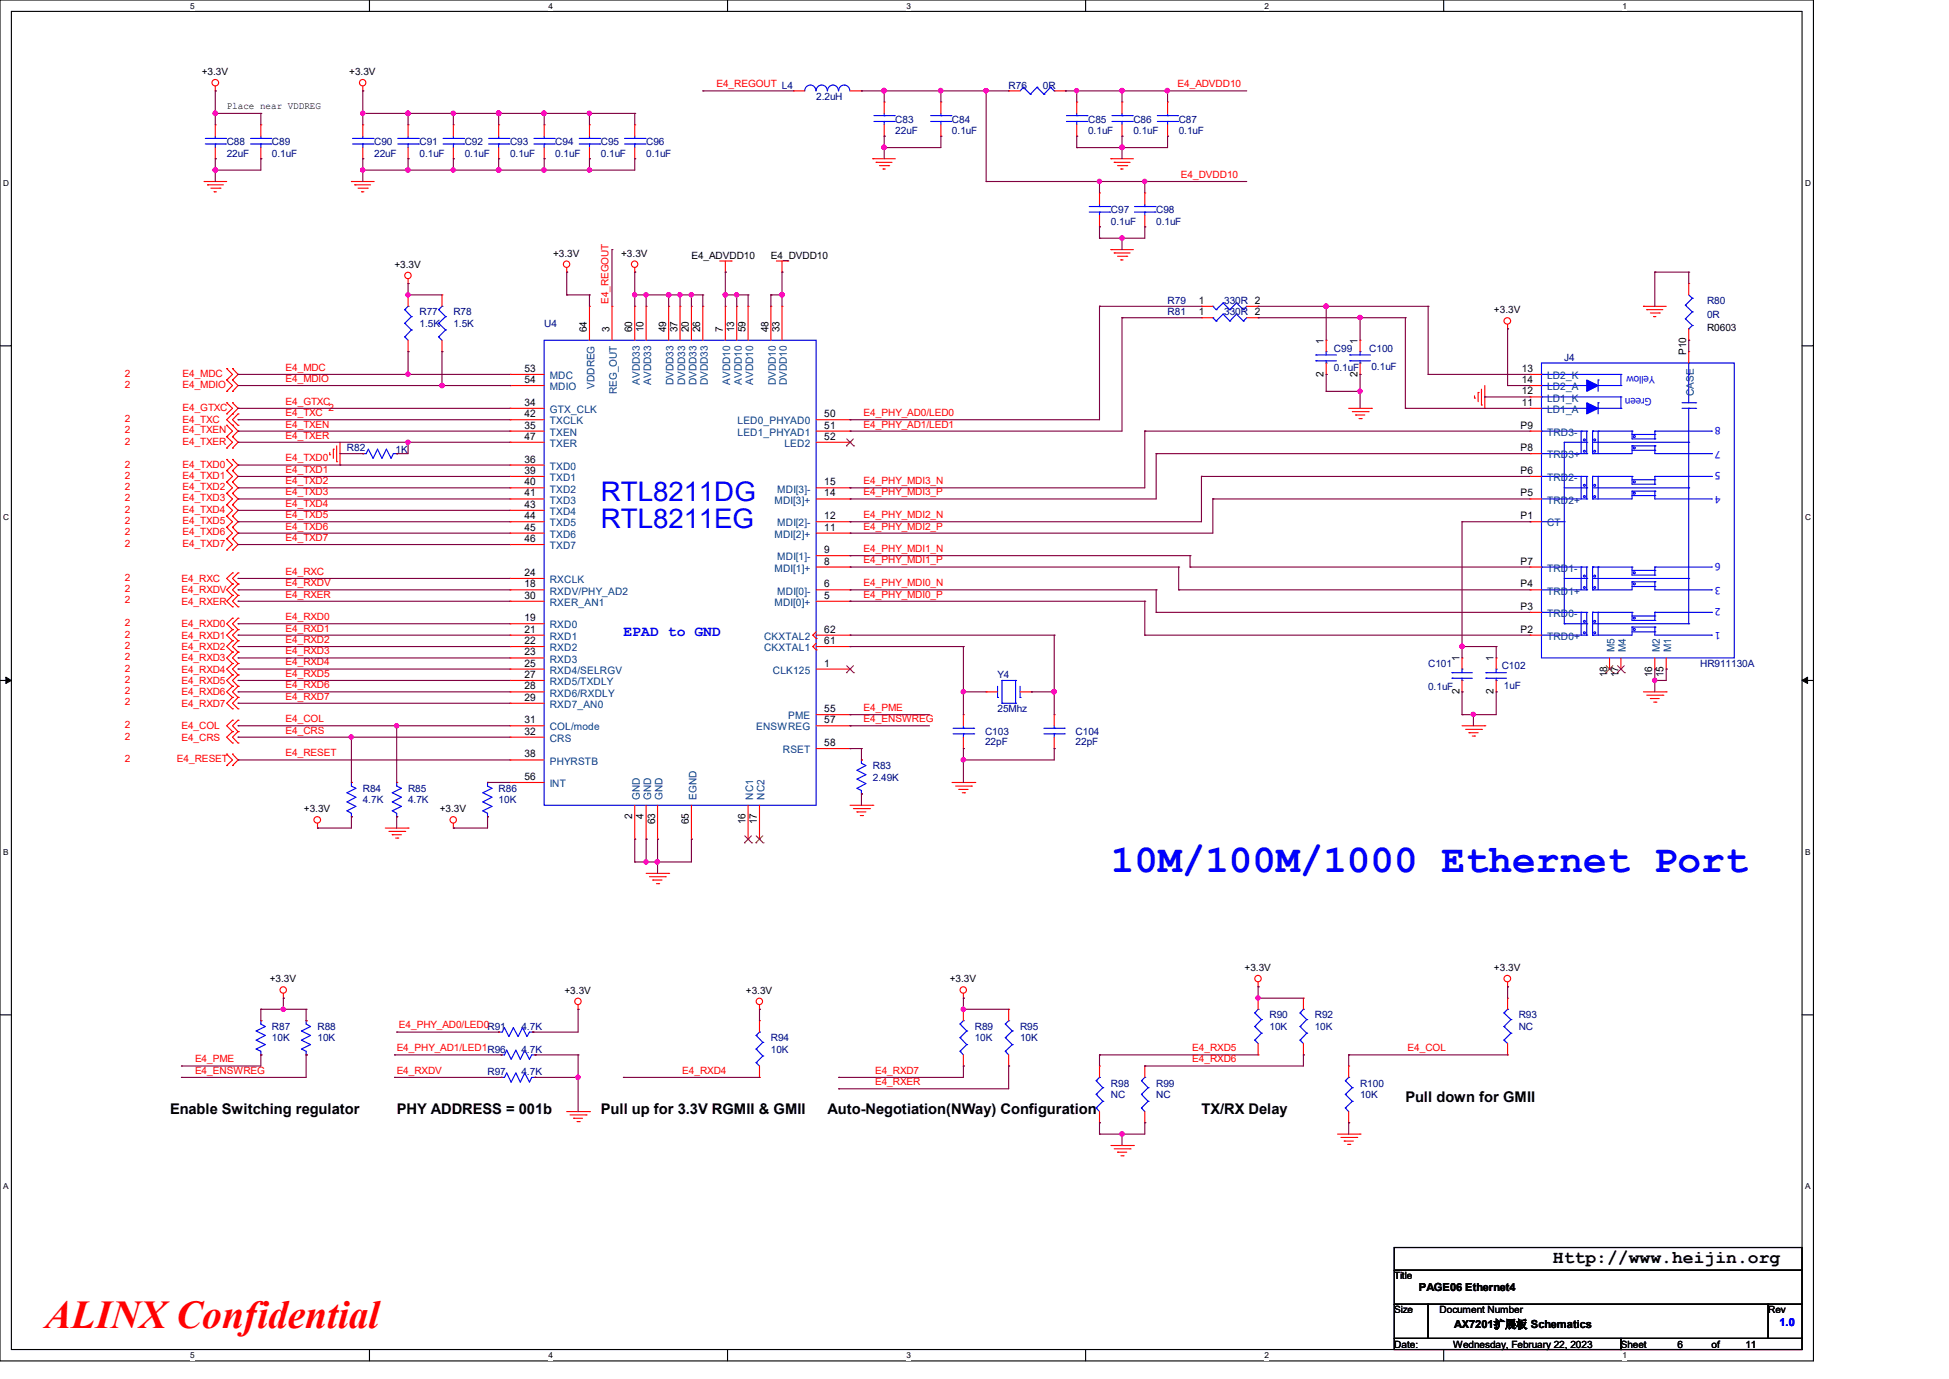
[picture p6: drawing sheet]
<svg xmlns="http://www.w3.org/2000/svg" width="297mm" height="210mm" viewBox="0 0 297 210" stroke-linecap="round" stroke-linejoin="round" font-family="sans-serif">
<defs><g id="words">
<text font-size="6" fill="#00f" x="169.3" y="132.8">10M/100M/1000 Ethernet Port</text>
<text font-size="6" fill="#f00" x="6.9" y="202.3">ALINX Confidential</text>
<g font-size="4.1" fill="#00f">
<text x="91.6" y="76.2">RTL8211DG</text>
<text x="91.6" y="80.5">RTL8211EG</text>
</g>
<text font-size="2.8" x="236.6" y="192.3">Http://www.heijin.org</text>
<text font-size="2.2" fill="#00f" x="95" y="96.9">EPAD to GND</text>
<g font-size="2.2">
<text x="214.2" y="167.9">Pull down for GMII</text>
<text x="25.9" y="169.6">Enable Switching regulator</text>
<text x="60.5" y="169.6">PHY ADDRESS = 001b</text>
<text x="91.6" y="169.6">Pull up for 3.3V RGMII &amp; GMII</text>
<text x="126.1" y="169.6">Auto-Negotiation(NWay) Configuration</text>
<text x="183.1" y="169.6">TX/RX Delay</text>
</g>
<g font-size="1.7">
<text x="216.2" y="196.6">PAGE06 Ethernet4</text>
<text x="221.6" y="202.3">AX7201扩展板 Schematics</text>
</g>
<text font-size="1.7" fill="#00f" x="271.2" y="201.9">1.0</text>
<g font-size="1.6">
<text x="182.7" y="46.3">1</text>
<text x="89.4" y="50.6" transform="rotate(-90 89.4 50.6)">64</text>
<text x="92.9" y="50.6" transform="rotate(-90 92.9 50.6)">3</text>
<text x="96.3" y="50.6" transform="rotate(-90 96.3 50.6)">60</text>
<text x="98.1" y="50.6" transform="rotate(-90 98.1 50.6)">10</text>
<text x="101.5" y="50.6" transform="rotate(-90 101.5 50.6)">49</text>
<text x="103.2" y="50.6" transform="rotate(-90 103.2 50.6)">37</text>
<text x="105" y="50.6" transform="rotate(-90 105 50.6)">20</text>
<text x="106.7" y="50.6" transform="rotate(-90 106.7 50.6)">26</text>
<text x="110.1" y="50.6" transform="rotate(-90 110.1 50.6)">7</text>
<text x="111.9" y="50.6" transform="rotate(-90 111.9 50.6)">13</text>
<text x="113.6" y="50.6" transform="rotate(-90 113.6 50.6)">59</text>
<text x="117.1" y="50.6" transform="rotate(-90 117.1 50.6)">48</text>
<text x="118.8" y="50.6" transform="rotate(-90 118.8 50.6)">33</text>
<text x="182.7" y="48">1</text>
<text x="201.7" y="52.3" transform="rotate(-90 201.7 52.3)">1</text>
<text x="206.9" y="52.3" transform="rotate(-90 206.9 52.3)">1</text>
<text x="79.9" y="56.6">53</text>
<text x="79.9" y="58.3">54</text>
<text x="201.7" y="57.4" transform="rotate(-90 201.7 57.4)">2</text>
<text x="206.9" y="57.4" transform="rotate(-90 206.9 57.4)">2</text>
<text x="231.9" y="58.3">14</text>
<text x="231.9" y="56.6">13</text>
<text x="257" y="54.1" transform="rotate(-90 257 54.1)">P10</text>
<text x="79.9" y="61.8">34</text>
<text x="79.9" y="65.3">35</text>
<text x="79.9" y="63.5">42</text>
<text x="125.6" y="63.5">50</text>
<text x="125.6" y="65.3">51</text>
<text x="231.7" y="65.3">P9</text>
<text x="231.9" y="61.8">11</text>
<text x="231.9" y="60.1">12</text>
<text x="79.9" y="70.4">36</text>
<text x="79.9" y="67">47</text>
<text x="125.6" y="67">52</text>
<text x="231.7" y="68.7">P8</text>
<text x="79.9" y="72.2">39</text>
<text x="79.9" y="73.9">40</text>
<text x="79.9" y="75.6">41</text>
<text x="79.9" y="77.3">43</text>
<text x="125.6" y="75.6">14</text>
<text x="125.6" y="73.9">15</text>
<text x="231.7" y="75.6">P5</text>
<text x="231.7" y="72.2">P6</text>
<text x="79.9" y="79.1">44</text>
<text x="79.9" y="80.8">45</text>
<text x="79.9" y="82.5">46</text>
<text x="125.6" y="80.8">11</text>
<text x="125.6" y="79.1">12</text>
<text x="231.7" y="79.1">P1</text>
<text x="79.9" y="89.4">18</text>
<text x="79.9" y="87.7">24</text>
<text x="125.6" y="89.4">6</text>
<text x="125.6" y="86">8</text>
<text x="125.6" y="84.2">9</text>
<text x="231.7" y="89.4">P4</text>
<text x="231.7" y="86">P7</text>
<text x="79.9" y="94.6">19</text>
<text x="79.9" y="91.2">30</text>
<text x="125.6" y="91.2">5</text>
<text x="231.7" y="92.9">P3</text>
<text x="79.9" y="96.3">21</text>
<text x="79.9" y="98.1">22</text>
<text x="79.9" y="99.8">23</text>
<text x="79.9" y="101.5">25</text>
<text x="125.6" y="101.5">1</text>
<text x="125.6" y="98.1">61</text>
<text x="125.6" y="96.3">62</text>
<text x="222.4" y="100.7" transform="rotate(-90 222.4 100.7)">1</text>
<text x="227.6" y="100.7" transform="rotate(-90 227.6 100.7)">1</text>
<text x="231.7" y="96.3">P2</text>
<text x="79.9" y="103.2">27</text>
<text x="79.9" y="105">28</text>
<text x="79.9" y="106.7">29</text>
<text x="222.4" y="105.7" transform="rotate(-90 222.4 105.7)">2</text>
<text x="227.6" y="105.7" transform="rotate(-90 227.6 105.7)">2</text>
<text x="244.9" y="103.1" transform="rotate(-90 244.9 103.1)">18</text>
<text x="246.6" y="103.1" transform="rotate(-90 246.6 103.1)">17</text>
<text x="251.8" y="103.1" transform="rotate(-90 251.8 103.1)">16</text>
<text x="253.5" y="103.1" transform="rotate(-90 253.5 103.1)">15</text>
<text x="79.9" y="110.1">31</text>
<text x="79.9" y="111.9">32</text>
<text x="125.6" y="108.5">55</text>
<text x="125.6" y="110.1">57</text>
<text x="125.6" y="113.6">58</text>
<text x="79.9" y="115.4">38</text>
<text x="79.9" y="118.8">56</text>
<text x="96.3" y="124.7" transform="rotate(-90 96.3 124.7)">2</text>
<text x="98.1" y="124.7" transform="rotate(-90 98.1 124.7)">4</text>
<text x="99.8" y="125.6" transform="rotate(-90 99.8 125.6)">63</text>
<text x="105" y="125.6" transform="rotate(-90 105 125.6)">65</text>
<text x="113.6" y="125.6" transform="rotate(-90 113.6 125.6)">16</text>
<text x="115.4" y="125.6" transform="rotate(-90 115.4 125.6)">17</text>
</g>
<g font-size="1.6" fill="#004080">
<text x="83.8" y="57.7">MDC</text>
<text x="83.8" y="59.4">MDIO</text>
<text x="90.6" y="59.2" transform="rotate(-90 90.6 59.2)">VDDREG</text>
<text x="97.5" y="58.6" transform="rotate(-90 97.5 58.6)">AVDD33</text>
<text x="99.2" y="58.6" transform="rotate(-90 99.2 58.6)">AVDD33</text>
<text x="102.7" y="58.7" transform="rotate(-90 102.7 58.7)">DVDD33</text>
<text x="104.4" y="58.7" transform="rotate(-90 104.4 58.7)">DVDD33</text>
<text x="106.1" y="58.7" transform="rotate(-90 106.1 58.7)">DVDD33</text>
<text x="107.9" y="58.7" transform="rotate(-90 107.9 58.7)">DVDD33</text>
<text x="111.3" y="58.6" transform="rotate(-90 111.3 58.6)">AVDD10</text>
<text x="113" y="58.6" transform="rotate(-90 113 58.6)">AVDD10</text>
<text x="114.8" y="58.6" transform="rotate(-90 114.8 58.6)">AVDD10</text>
<text x="118.2" y="58.7" transform="rotate(-90 118.2 58.7)">DVDD10</text>
<text x="119.9" y="58.7" transform="rotate(-90 119.9 58.7)">DVDD10</text>
<text x="235.8" y="59.4">LD2_A</text>
<text x="235.8" y="57.7">LD2_K</text>
<text x="83.8" y="62.9">GTX_CLK</text>
<text x="83.8" y="64.6">TXCLK</text>
<text x="94" y="60" transform="rotate(-90 94 60)">REG_OUT</text>
<text x="112.4" y="64.6">LED0_PHYAD0</text>
<text x="235.8" y="62.9">LD1_A</text>
<text x="235.8" y="61.2">LD1_K</text>
<text x="258.1" y="60.3" transform="rotate(-90 258.1 60.3)">CASE</text>
<text x="83.8" y="66.4">TXEN</text>
<text x="83.8" y="71.5">TXD0</text>
<text x="83.8" y="68.1">TXER</text>
<text x="112.4" y="66.4">LED1_PHYAD1</text>
<text x="119.5" y="68.1">LED2</text>
<text x="235.8" y="69.8">TRD3+</text>
<text x="235.8" y="66.4">TRD3-</text>
<text x="83.8" y="73.3">TXD1</text>
<text x="83.8" y="75">TXD2</text>
<text x="83.8" y="76.7">TXD3</text>
<text x="118" y="76.7">MDI[3]+</text>
<text x="118.4" y="75">MDI[3]-</text>
<text x="235.8" y="76.7">TRD2+</text>
<text x="235.8" y="73.3">TRD2-</text>
<text x="83.8" y="78.4">TXD4</text>
<text x="83.8" y="80.2">TXD5</text>
<text x="83.8" y="81.9">TXD6</text>
<text x="83.8" y="83.6">TXD7</text>
<text x="118" y="81.9">MDI[2]+</text>
<text x="118.4" y="80.2">MDI[2]-</text>
<text x="235.8" y="80.2">CT</text>
<text x="83.8" y="88.8">RXCLK</text>
<text x="118" y="87.1">MDI[1]+</text>
<text x="118.4" y="85.3">MDI[1]-</text>
<text x="235.8" y="87.1">TRD1-</text>
<text x="83.8" y="90.5">RXDV/PHY_AD2</text>
<text x="83.8" y="95.7">RXD0</text>
<text x="83.8" y="92.3">RXER_AN1</text>
<text x="118" y="92.3">MDI[0]+</text>
<text x="118.4" y="90.5">MDI[0]-</text>
<text x="235.8" y="94">TRD0-</text>
<text x="235.8" y="90.5">TRD1+</text>
<text x="83.8" y="97.4">RXD1</text>
<text x="83.8" y="99.2">RXD2</text>
<text x="83.8" y="100.9">RXD3</text>
<text x="116.5" y="99.2">CKXTAL1</text>
<text x="116.5" y="97.4">CKXTAL2</text>
<text x="235.8" y="97.4">TRD0+</text>
<text x="246" y="99.4" transform="rotate(-90 246 99.4)">M5</text>
<text x="247.8" y="99.4" transform="rotate(-90 247.8 99.4)">M4</text>
<text x="252.9" y="99.4" transform="rotate(-90 252.9 99.4)">M2</text>
<text x="254.7" y="99.4" transform="rotate(-90 254.7 99.4)">M1</text>
<text x="83.8" y="102.6">RXD4/SELRGV</text>
<text x="83.8" y="104.3">RXD5/TXDLY</text>
<text x="83.8" y="106.1">RXD6/RXDLY</text>
<text x="83.8" y="107.8">RXD7_AN0</text>
<text x="117.8" y="102.6">CLK125</text>
<text x="83.8" y="111.2">COL/mode</text>
<text x="83.8" y="113">CRS</text>
<text x="115.2" y="111.2">ENSWREG</text>
<text x="120.1" y="109.6">PME</text>
<text x="83.8" y="116.5">PHYRSTB</text>
<text x="83.8" y="119.9">INT</text>
<text x="119.3" y="114.7">RSET</text>
<text x="97.5" y="121.8" transform="rotate(-90 97.5 121.8)">GND</text>
<text x="99.2" y="121.8" transform="rotate(-90 99.2 121.8)">GND</text>
<text x="101" y="121.8" transform="rotate(-90 101 121.8)">GND</text>
<text x="106.1" y="121.8" transform="rotate(-90 106.1 121.8)">EGND</text>
<text x="114.8" y="121.8" transform="rotate(-90 114.8 121.8)">NC1</text>
<text x="116.5" y="121.8" transform="rotate(-90 116.5 121.8)">NC2</text>
</g>
<g font-size="1.5">
<text x="30.7" y="11.4">+3.3V</text>
<text x="53.2" y="11.4">+3.3V</text>
<text x="34.5" y="16.6">Place near VDDREG</text>
<text x="60.1" y="40.8">+3.3V</text>
<text x="84.3" y="39.1">+3.3V</text>
<text x="94.7" y="39.1">+3.3V</text>
<text x="105.4" y="39.4">E4_ADVDD10</text>
<text x="117.5" y="39.4">E4_DVDD10</text>
<text x="227.7" y="47.7">+3.3V</text>
<text x="260.1" y="50.5">R0603</text>
<text x="46.3" y="123.7">+3.3V</text>
<text x="67" y="123.7">+3.3V</text>
<text x="41.1" y="149.6">+3.3V</text>
<text x="144.7" y="149.6">+3.3V</text>
<text x="189.7" y="147.9">+3.3V</text>
<text x="227.7" y="147.9">+3.3V</text>
<text x="86" y="151.3">+3.3V</text>
<text x="113.7" y="151.3">+3.3V</text>
<text x="212.5" y="194.9">Title</text>
<text x="212.5" y="200">Size</text>
<text x="219.4" y="200">Document Number</text>
<text x="269.4" y="200">Rev</text>
<text x="212.5" y="205.2">Date:</text>
<text x="221.4" y="205.2">Wednesday, February 22, 2023</text>
<text x="247" y="205.2">Sheet</text>
<text x="255.6" y="205.2">6</text>
<text x="260.8" y="205.2">of</text>
<text x="266" y="205.2">11</text>
</g>
<g font-size="1.5" fill="#f00">
<text x="109.2" y="13.3">E4_REGOUT L4</text>
<text x="179.4" y="13.3">E4_ADVDD10</text>
<text x="180" y="27.1">E4_DVDD10</text>
<text x="92.7" y="46.3" transform="rotate(-90 92.7 46.3)">E4_REGOUT</text>
<text x="19" y="57.4">2</text>
<text x="19" y="59.1">2</text>
<text x="27.8" y="57.4">E4_MDC</text>
<text x="27.8" y="59.1">E4_MDIO</text>
<text x="43.5" y="58.2">E4_MDIO</text>
<text x="43.5" y="56.5">E4_MDC</text>
<text x="19" y="64.3">2</text>
<text x="19" y="66">2</text>
<text x="27.8" y="64.4">E4_TXC</text>
<text x="27.8" y="66">E4_TXEN</text>
<text x="27.8" y="62.6">E4_GTXC</text>
<text x="43.5" y="63.4">E4_TXC</text>
<text x="43.5" y="61.6">E4_GTXC</text>
<text x="43.5" y="65.1">E4_TXEN</text>
<text x="50.1" y="62.6">2</text>
<text x="131.6" y="65.1">E4_PHY_AD1/LED1</text>
<text x="131.6" y="63.4">E4_PHY_AD0/LED0</text>
<text x="19" y="67.7">2</text>
<text x="19" y="71.2">2</text>
<text x="27.8" y="67.7">E4_TXER</text>
<text x="27.8" y="71.2">E4_TXD0</text>
<text x="43.5" y="70.3">E4_TXD0</text>
<text x="43.5" y="66.8">E4_TXER</text>
<text x="19" y="72.9">2</text>
<text x="19" y="74.6">2</text>
<text x="19" y="76.4">2</text>
<text x="27.8" y="72.9">E4_TXD1</text>
<text x="27.8" y="74.6">E4_TXD2</text>
<text x="27.8" y="76.4">E4_TXD3</text>
<text x="43.5" y="72">E4_TXD1</text>
<text x="43.5" y="75.4">E4_TXD3</text>
<text x="43.5" y="73.7">E4_TXD2</text>
<text x="43.5" y="77.2">E4_TXD4</text>
<text x="131.6" y="73.7">E4_PHY_MDI3_N</text>
<text x="131.6" y="75.4">E4_PHY_MDI3_P</text>
<text x="19" y="78.1">2</text>
<text x="19" y="79.8">2</text>
<text x="19" y="81.5">2</text>
<text x="19" y="83.3">2</text>
<text x="27.8" y="78.1">E4_TXD4</text>
<text x="27.8" y="79.8">E4_TXD5</text>
<text x="27.8" y="81.5">E4_TXD6</text>
<text x="27.8" y="83.3">E4_TXD7</text>
<text x="43.5" y="78.9">E4_TXD5</text>
<text x="43.5" y="82.4">E4_TXD7</text>
<text x="43.5" y="80.6">E4_TXD6</text>
<text x="131.6" y="78.9">E4_PHY_MDI2_N</text>
<text x="131.6" y="80.6">E4_PHY_MDI2_P</text>
<text x="19" y="88.5">2</text>
<text x="27.6" y="88.6">E4_RXC</text>
<text x="43.5" y="87.5">E4_RXC</text>
<text x="43.5" y="89.3">E4_RXDV</text>
<text x="131.6" y="85.8">E4_PHY_MDI1_P</text>
<text x="131.6" y="84.1">E4_PHY_MDI1_N</text>
<text x="131.6" y="89.3">E4_PHY_MDI0_N</text>
<text x="19" y="90.2">2</text>
<text x="19" y="91.9">2</text>
<text x="19" y="95.4">2</text>
<text x="27.6" y="90.3">E4_RXDV</text>
<text x="27.6" y="92.1">E4_RXER</text>
<text x="27.6" y="95.5">E4_RXD0</text>
<text x="43.5" y="91">E4_RXER</text>
<text x="43.5" y="94.4">E4_RXD0</text>
<text x="131.6" y="91">E4_PHY_MDI0_P</text>
<text x="19" y="97.1">2</text>
<text x="19" y="98.8">2</text>
<text x="19" y="100.5">2</text>
<text x="27.6" y="97.3">E4_RXD1</text>
<text x="27.6" y="99">E4_RXD2</text>
<text x="27.6" y="100.7">E4_RXD3</text>
<text x="43.5" y="101.3">E4_RXD4</text>
<text x="43.5" y="99.7">E4_RXD3</text>
<text x="43.5" y="97.9">E4_RXD2</text>
<text x="43.5" y="96.2">E4_RXD1</text>
<text x="19" y="102.3">2</text>
<text x="19" y="104">2</text>
<text x="19" y="105.7">2</text>
<text x="19" y="107.4">2</text>
<text x="27.6" y="102.4">E4_RXD4</text>
<text x="27.6" y="104.2">E4_RXD5</text>
<text x="27.6" y="105.9">E4_RXD6</text>
<text x="27.6" y="107.6">E4_RXD7</text>
<text x="43.5" y="106.6">E4_RXD7</text>
<text x="43.5" y="104.8">E4_RXD6</text>
<text x="43.5" y="103.1">E4_RXD5</text>
<text x="19" y="112.6">2</text>
<text x="19" y="110.9">2</text>
<text x="27.6" y="112.8">E4_CRS</text>
<text x="27.6" y="111.1">E4_COL</text>
<text x="43.5" y="110">E4_COL</text>
<text x="43.5" y="111.7">E4_CRS</text>
<text x="131.6" y="110">E4_ENSWREG</text>
<text x="131.6" y="108.3">E4_PME</text>
<text x="19" y="116.1">2</text>
<text x="27" y="116.1">E4_RESET</text>
<text x="43.5" y="115.2">E4_RESET</text>
<text x="29.7" y="161.8">E4_PME</text>
<text x="60.5" y="160.1">E4_PHY_AD1/LED1R96</text>
<text x="60.8" y="156.6">E4_PHY_AD0/LED0R91</text>
<text x="181.7" y="160.1">E4_RXD5</text>
<text x="181.7" y="161.8">E4_RXD6</text>
<text x="214.5" y="160.1">E4_COL</text>
<text x="29.7" y="163.5">E4_ENSWREG</text>
<text x="60.5" y="163.5">E4_RXDV</text>
<text x="104" y="163.5">E4_RXD4</text>
<text x="133.3" y="163.5">E4_RXD7</text>
<text x="133.3" y="165.3">E4_RXER</text>
</g>
<g font-size="1.5" fill="#000080">
<text x="124.4" y="15.2">2.2uH</text>
<text x="153.7" y="13.5">R76</text>
<text x="158.9" y="13.5">0R</text>
<text x="34.5" y="22.1">C88</text>
<text x="34.5" y="23.9">22uF</text>
<text x="41.4" y="22.1">C89</text>
<text x="41.4" y="23.9">0.1uF</text>
<text x="57" y="22.1">C90</text>
<text x="57" y="23.9">22uF</text>
<text x="63.9" y="22.1">C91</text>
<text x="63.9" y="23.9">0.1uF</text>
<text x="70.8" y="22.1">C92</text>
<text x="70.8" y="23.9">0.1uF</text>
<text x="77.7" y="22.1">C93</text>
<text x="77.7" y="23.9">0.1uF</text>
<text x="84.6" y="22.1">C94</text>
<text x="84.6" y="23.9">0.1uF</text>
<text x="91.6" y="22.1">C95</text>
<text x="91.6" y="23.9">0.1uF</text>
<text x="98.5" y="22.1">C96</text>
<text x="98.5" y="23.9">0.1uF</text>
<text x="136.4" y="18.7">C83</text>
<text x="136.4" y="20.4">22uF</text>
<text x="145.1" y="18.7">C84</text>
<text x="145.1" y="20.4">0.1uF</text>
<text x="165.8" y="18.7">C85</text>
<text x="165.8" y="20.4">0.1uF</text>
<text x="172.7" y="18.7">C86</text>
<text x="172.7" y="20.4">0.1uF</text>
<text x="179.6" y="18.7">C87</text>
<text x="179.6" y="20.4">0.1uF</text>
<text x="169.3" y="32.5">C97</text>
<text x="169.3" y="34.2">0.1uF</text>
<text x="176.2" y="32.5">C98</text>
<text x="176.2" y="34.2">0.1uF</text>
<text x="177.9" y="46.3">R79</text>
<text x="186.6" y="46.3">330R 2</text>
<text x="260.1" y="46.3">R80</text>
<text x="63.9" y="48">R77</text>
<text x="63.9" y="49.8">1.5K</text>
<text x="69.1" y="48">R78</text>
<text x="69.1" y="49.8">1.5K</text>
<text x="82.9" y="49.8">U4</text>
<text x="177.9" y="48">R81</text>
<text x="186.6" y="48">330R 2</text>
<text x="203.3" y="53.6">C99</text>
<text x="208.7" y="53.6">C100</text>
<text x="260.1" y="48.4">0R</text>
<text x="203.3" y="56.5">0.1uF</text>
<text x="209" y="56.3">0.1uF</text>
<text x="238.4" y="54.9">J4</text>
<text x="52.9" y="68.7">R82</text>
<text x="60.3" y="68.9">1K</text>
<text x="217.6" y="101.6">C101</text>
<text x="228.9" y="101.9">C102</text>
<text x="259.1" y="101.6">HR911130A</text>
<text x="152" y="103.3">Y4</text>
<text x="217.6" y="105">0.1uF</text>
<text x="229.2" y="104.9">1uF</text>
<text x="150.1" y="111.9">C103</text>
<text x="150.1" y="113.5">22pF</text>
<text x="152" y="108.5">25Mhz</text>
<text x="163.9" y="111.9">C104</text>
<text x="163.9" y="113.5">22pF</text>
<text x="133" y="117.1">R83</text>
<text x="133" y="118.9">2.49K</text>
<text x="55.3" y="120.6">R84</text>
<text x="55.3" y="122.3">4.7K</text>
<text x="62.2" y="120.6">R85</text>
<text x="62.2" y="122.3">4.7K</text>
<text x="76" y="120.6">R86</text>
<text x="76" y="122.3">10K</text>
<text x="193.5" y="155.1">R90</text>
<text x="200.4" y="155.1">R92</text>
<text x="231.4" y="155.1">R93</text>
<text x="41.4" y="156.8">R87</text>
<text x="41.4" y="158.6">10K</text>
<text x="48.4" y="156.8">R88</text>
<text x="48.4" y="158.6">10K</text>
<text x="79.5" y="160.3">4.7K</text>
<text x="79.5" y="156.8">4.7K</text>
<text x="117.5" y="158.6">R94</text>
<text x="117.5" y="160.3">10K</text>
<text x="148.5" y="156.8">R89</text>
<text x="148.5" y="158.6">10K</text>
<text x="155.4" y="156.8">R95</text>
<text x="155.4" y="158.6">10K</text>
<text x="193.5" y="156.8">10K</text>
<text x="200.4" y="156.8">10K</text>
<text x="231.4" y="156.8">NC</text>
<text x="74.3" y="163.7">R97</text>
<text x="79.5" y="163.7">4.7K</text>
<text x="169.3" y="165.5">R98</text>
<text x="169.3" y="167.2">NC</text>
<text x="176.2" y="165.5">R99</text>
<text x="176.2" y="167.2">NC</text>
<text x="207.3" y="165.5">R100</text>
<text x="207.3" y="167.2">10K</text>
</g>
<g font-size="1.5" fill="#00f">
<text x="252.2" y="57.2" transform="rotate(-180 252.2 57.2)">Yellow</text>
<text x="251.7" y="60.7" transform="rotate(-180 251.7 60.7)">Green</text>
<text x="262.2" y="65" transform="rotate(-180 262.2 65)">8</text>
<text x="262.2" y="71.9" transform="rotate(-180 262.2 71.9)">5</text>
<text x="262.2" y="68.6" transform="rotate(-180 262.2 68.6)">7</text>
<text x="262.2" y="75.5" transform="rotate(-180 262.2 75.5)">4</text>
<text x="262.2" y="85.7" transform="rotate(-180 262.2 85.7)">6</text>
<text x="262.2" y="89.3" transform="rotate(-180 262.2 89.3)">3</text>
<text x="262.2" y="92.6" transform="rotate(-180 262.2 92.6)">2</text>
<text x="262.2" y="96.2" transform="rotate(-180 262.2 96.2)">1</text>
</g>
<g font-size="1.3">
<text x="29" y="1.4">5</text>
<text x="83.6" y="1.4">4</text>
<text x="138.1" y="1.4">3</text>
<text x="192.7" y="1.4">2</text>
<text x="247.3" y="1.4">1</text>
<text x=".5" y="28.3">D</text>
<text x="275.1" y="28.3">D</text>
<text x=".5" y="79.2">C</text>
<text x="275.1" y="79.2">C</text>
<text x=".5" y="130.2">B</text>
<text x="275.1" y="130.2">B</text>
<text x=".5" y="181.1">A</text>
<text x="275.1" y="181.1">A</text>
<text x="29" y="206.9">5</text>
<text x="83.6" y="206.9">4</text>
<text x="138.1" y="206.9">3</text>
<text x="192.7" y="206.9">2</text>
<text x="247.3" y="206.9">1</text>
</g>
</g></defs>
<path d="M0 0h276.4v207.3h-276.4zM1.7 1.7h272.9v203.8h-272.9z" fill="none" stroke="#000" stroke-width=".17"/>
<g fill="#fff">
<path d="M29 .2h.7v1.4h-.7z"/>
<path d="M29 205.7h.7v1.4h-.7z"/>
</g>
<path d="M56.3 0v1.7M56.3 205.5v1.8" fill="none" stroke="#000" stroke-width=".17"/>
<g fill="#fff">
<path d="M83.6 .2h.6v1.4h-.6z"/>
<path d="M83.6 205.7h.6v1.4h-.6z"/>
</g>
<path d="M110.9 0v1.7M110.9 205.5v1.8" fill="none" stroke="#000" stroke-width=".17"/>
<g fill="#fff">
<path d="M138.1 .2h.7v1.4h-.7z"/>
<path d="M138.1 205.7h.7v1.4h-.7z"/>
</g>
<path d="M165.4 0v1.7M165.4 205.5v1.8" fill="none" stroke="#000" stroke-width=".17"/>
<g fill="#fff">
<path d="M192.7 .2h.7v1.4h-.7z"/>
<path d="M192.7 205.7h.7v1.4h-.7z"/>
</g>
<path d="M220 0v1.7M220 205.5v1.8" fill="none" stroke="#000" stroke-width=".17"/>
<g fill="#fff">
<path d="M247.3 .2h.6v1.4h-.6z"/>
<path d="M247.3 205.7h.6v1.4h-.6z"/>
<path d="M.5 27.2h.9v1.4h-.9z"/>
<path d="M275.1 27.2h.9v1.4h-.9z"/>
<path d="M.5 78.1h.9v1.4h-.9z"/>
<path d="M275.1 78.1h.9v1.4h-.9z"/>
</g>
<path d="M0 52.7h1.7M274.6 52.7h1.8" fill="none" stroke="#000" stroke-width=".17"/>
<g fill="#fff">
<path d="M.5 129.1h.8v1.4h-.8z"/>
<path d="M275.1 129.1h.8v1.4h-.8z"/>
</g>
<path d="M0 103.6h1.7M274.6 103.6h1.8" fill="none" stroke="#000" stroke-width=".17"/>
<path d="M.9 103.1l.8 .5-.8 .5zM274.6 103.6l.9-.5v1z" fill="#000" stroke="#000" stroke-width=".15"/>
<g fill="#fff">
<path d="M.5 180h.8v1.4h-.8z"/>
<path d="M275.1 180h.8v1.4h-.8z"/>
</g>
<path d="M0 154.6h1.7M274.6 154.6h1.8M212.5 190h62.1v3.5h-62.1zM212.5 193.5h62.1v5.1h-62.1zM212.5 198.6h5.1v5.2h-5.1zM217.6 198.6h51.9v5.2h-51.9zM269.5 198.6h5.1v5.2h-5.1zM212.5 203.8h34.5v1.7h-34.5zM247 203.8h27.6v1.7h-27.6z" fill="none" stroke="#000" stroke-width=".17"/>
<g fill="none" stroke="#f00" stroke-width=".17">
<path d="M32.8 13.8h.1M32.8 19h.1M32.8 13.1v.7M32.8 19v1.7M39.8 19h.1M39.8 19v1.7M55.3 13.8h.1M55.3 19h.1M55.3 13.1v.7M55.3 19v1.7M62.2 19h.1M62.2 19v1.7"/>
<path d="M69.1 19h.1M69.1 19v1.7M76 19h.1M76 19v1.7M82.9 19h.1M82.9 19v1.7M89.8 19h.1M89.8 19v1.7M96.7 19h.1M96.7 19v1.7M120.9 13.8h.1M120.9 13.8h1.7"/>
<path d="M129.5 13.8h1.8M131.3 13.8h.1M134.7 15.5h.1M134.7 15.5v1.8M134.7 19v1.7M143.4 15.5h.1M143.4 15.5v1.8M143.4 19v1.7M153.7 13.8h.1M153.7 13.8h1.7M160.7 13.8h1.6M162.3 13.8h.1"/>
<path d="M164.1 15.5h.1M164.1 15.5v1.8M164.1 19v1.7M171 15.5h.1M171 15.5v1.8M171 19v1.7M177.9 15.5h.1M177.9 15.5v1.8M177.9 19v1.7M31.1 27.6h.1M31.1 27.6h3.4M31.6 28.2h.1"/>
<path d="M31.6 28.2h2.4M32.1 28.7h1.4M32.6 29.2h.1M32.6 29.2h.4M32.8 24.2h.1M32.8 22.5v1.7M33.5 28.7h.1M39.8 24.2h.1M39.8 22.5v1.7M53.6 27.6h.1M53.6 27.6h3.4M54.1 28.2h.1"/>
<path d="M54.1 28.2h2.4M54.6 28.7h1.4M55.1 29.2h.1M55.1 29.2h.4M55.3 24.2h.1M55.3 22.5v1.7M56 28.7h.1M62.2 24.2h.1M62.2 22.5v1.7M69.1 24.2h.1M69.1 22.5v1.7M76 24.2h.1"/>
<path d="M76 22.5v1.7M82.9 24.2h.1M82.9 22.5v1.7M89.8 24.2h.1M89.8 22.5v1.7M96.7 24.2h.1M96.7 22.5v1.7M109.7 39.8h1.7M110.5 39.8v1.6M111.4 39.8h.1M118.3 39.8h1.8M119.2 39.8v1.6"/>
<path d="M120.1 39.8h.1M133 24.2h.1M133 24.2h3.4M133.5 24.7h.1M133.5 24.7h2.4M134 25.2h1.4M134.6 25.7h.1M134.6 25.7h.3M134.7 20.7h.1M135.4 25.2h.1M143.4 20.7h.1M164.1 20.7h.1"/>
<path d="M167.6 29.4h.1M167.6 34.5h.1M167.6 29.4v1.7M167.6 32.8v1.7M169.3 24.2h.1M169.3 38h.1M169.3 24.2h3.4M169.3 38h3.4M169.8 24.7h.1M169.8 38.5h.1M169.8 24.7h2.4M169.8 38.5h2.4"/>
<path d="M170.3 25.2h1.4M170.3 39h1.4M170.8 25.7h.1M170.8 39.6h.1M170.8 25.7h.4M170.8 39.6h.4M171 20.7h.1M171.7 25.2h.1M171.7 39h.1M174.5 29.4h.1M174.5 34.5h.1M174.5 29.4v1.7"/>
<path d="M174.5 32.8v1.7M177.9 20.7h.1M34.5 56.1h.1M34.5 57.9h.1M34.5 59.6h.1M34.5 56.1l.9 .9-.9 .9M34.5 57.9l.9 .8-.9 .9M35.4 57.9h.1M35.4 56.1h.1M35.4 59.6h.1M35.4 56.1l.9 .9-.9 .9M35.4 57.9l.9 .8-.9 .9"/>
<path d="M62.2 43.2h.1M62.2 53.6h.1M62.2 44.9h.1M62.2 42.5v.7M62.2 44.9v1.8M62.2 51.8v1.8M67.4 53.6h.1M67.4 44.9h.1M67.4 44.9v1.8M67.4 51.8v1.8M77.7 57h.1M77.7 58.7h.1"/>
<path d="M77.7 58.7h5.2M77.7 57h5.2M86.4 41.4h.1M86.4 40.8v.6M89.8 46.7h.1M89.8 46.7v5.1M93.3 46.7h.1M93.3 46.7v5.1M96.7 41.4h.1M96.7 46.7h.1M96.7 40.8v.6M96.7 46.7v5.1"/>
<path d="M98.5 46.7h.1M98.5 46.7v5.1M101.9 46.7h.1M101.9 46.7v5.1M103.6 46.7h.1M103.6 46.7v5.1M105.4 46.7h.1M105.4 46.7v5.1M107.1 46.7h.1M107.1 46.7v5.1M110.5 41.4h.1M110.5 46.7h.1"/>
<path d="M110.5 46.7v5.1M112.3 46.7h.1M112.3 46.7v5.1M114 46.7h.1M114 46.7v5.1M117.5 46.7h.1M117.5 46.7v5.1M119.2 41.4h.1M119.2 46.7h.1M119.2 46.7v5.1M183.1 46.7h.1M183.1 48.4h.1"/>
<path d="M183.1 46.7h1.7M183.1 48.4h1.7M190 46.7h1.7M190 48.4h1.7M191.7 46.7h.1M191.7 48.4h.1M202.1 51.8h.1M202.1 57h.1M202.1 51.8v1.8M202.1 55.3v1.7M207.3 51.8h.1M207.3 57h.1"/>
<path d="M207.3 51.8v1.8M207.3 55.3v1.7M225.3 59.8h.1M225.3 59.8v1.4M225.8 59.3v2.4M226.3 58.7v3.5M229.7 50.1h.1M229.7 49.4v.7M233.2 58.7h.1M233.2 57h.1M233.2 58.7h1.7M233.2 57h1.7"/>
<path d="M250.4 46.7h.1M250.4 46.7h3.5M251 47.2h.1M251 47.2h2.4M251.5 47.7h1.4M252 48.2h.1M252 48.2h.3M252.9 47.7h.1M257.3 53.6h.1M257.3 43.2h.1M257.3 51.8h.1M257.3 43.2v1.7"/>
<path d="M257.3 50.1v1.7M257.3 53.6v1.7M34.5 64.8h.1M34.5 66.5h.1M34.5 68.2h.1M34.5 70h.1M34.5 71.7h.1M34.5 73.4h.1M34.5 75.1h.1M34.5 76.9h.1M34.5 61.3h.1M34.5 63h.1"/>
<path d="M34.5 78.6h.1M34.5 64.8l.9 .9-.9 .8M34.5 66.5l.9 .9-.9 .8M34.5 70l.9 .8-.9 .9M34.5 71.7l.9 .9-.9 .8M34.5 73.4l.9 .9-.9 .8M34.5 75.1l.9 .9-.9 .9M34.5 61.3l.9 .9-.9 .8M34.5 76.9l.9 .8-.9 .9M34.5 78.6l.9 .9-.9 .8M35.4 64.8h.1M35.4 63h.1"/>
<path d="M35.4 66.5h.1M35.4 68.2h.1M35.4 71.7h.1M35.4 70h.1M35.4 73.4h.1M35.4 75.1h.1M35.4 76.9h.1M35.4 61.3h.1M35.4 78.6h.1M35.4 61.3l.9 .9-1.8 1.7 .9 .9M35.4 64.8l.9 .9-.9 .8M35.4 66.5l.9 .9-.9 .8"/>
<path d="M35.4 70l.9 .8-.9 .9M35.4 71.7l.9 .9-.9 .8M35.4 73.4l.9 .9-.9 .8M35.4 75.1l.9 .9-.9 .9M35.4 76.9l.9 .8-.9 .9M35.4 78.6l.9 .9-.9 .8M36.3 64.8h.1M36.3 63h.1M36.3 63l-.9 .9 .9 .9M50.2 69.3h.1M50.2 68.9v.4M50.8 68.4h.1"/>
<path d="M50.8 68.4v1.4M51.3 70.3h.1M51.3 67.9v2.4M51.8 70.8h.1M51.8 67.4v3.4M55.3 69.1h.1M60.5 69.1h.1M77.7 62.2h.1M77.7 65.7h.1M77.7 70.8h.1M77.7 72.6h.1M77.7 74.3h.1"/>
<path d="M77.7 76h.1M77.7 63.9h.1M77.7 77.7h.1M77.7 79.5h.1M77.7 67.4h.1M77.7 62.2h5.2M77.7 76h5.2M77.7 72.6h5.2M77.7 65.7h5.2M77.7 79.5h5.2M77.7 74.3h5.2M77.7 70.8h5.2"/>
<path d="M77.7 63.9h5.2M77.7 77.7h5.2M77.7 67.4h5.2M124.4 76h5.1M124.4 65.7h5.1M124.4 79.5h5.1M124.4 74.3h5.1M124.4 63.9h5.1M124.4 67.4h5.1M129.5 79.5h.1M129.5 76h.1M129.5 74.3h.1"/>
<path d="M129.5 63.9h.1M129.5 65.7h.1M129.5 67.4h.1M205.5 62.2h3.5M206.1 62.7h2.4M206.6 63.2h.1M206.6 63.2h1.4M207.1 63.8h.3M207.4 63.8h.1M208.5 62.7h.1M209 62.2h.1M224.7 60.6h.1"/>
<path d="M224.7 60.3v.3M225.8 61.7h.1M226.3 62.2h.1M233.2 76h.1M233.2 72.6h.1M233.2 69.1h.1M233.2 65.7h.1M233.2 79.5h.1M233.2 62.2h.1M233.2 60.5h.1M233.2 62.2h1.7M233.2 76h1.7"/>
<path d="M233.2 72.6h1.7M233.2 69.1h1.7M233.2 65.7h1.7M233.2 79.5h1.7M233.2 60.5h1.7M34.5 80.3h.1M34.5 82h.1M34.5 83.8h.1M34.5 80.3l.9 .9-.9 .8M34.5 82l.9 .9-.9 .9M35.4 88.9h.1M35.4 87.2h.1"/>
<path d="M35.4 90.7h.1M35.4 92.4h.1M35.4 95.9h.1M35.4 94.1h.1M35.4 97.6h.1M35.4 99.3h.1M35.4 80.3h.1M35.4 82h.1M35.4 83.8h.1M35.4 87.2l-.9 .9 .9 .8M35.4 88.9l-.9 .9 .9 .9M35.4 90.7l-.9 .9 .9 .8"/>
<path d="M35.4 94.1l-.9 .9 .9 .9M35.4 95.9l-.9 .8 .9 .9M35.4 97.6l-.9 .9 .9 .8M35.4 99.3l-.9 .9 .9 .8M35.4 80.3l.9 .9-.9 .8M35.4 82l.9 .9-.9 .9M36.3 88.9h.1M36.3 87.2h.1M36.3 90.7h.1M36.3 92.4h.1M36.3 95.9h.1M36.3 94.1h.1"/>
<path d="M36.3 97.6h.1M36.3 99.3h.1M36.3 87.2l-.9 .9 .9 .8M36.3 88.9l-.9 .9 .9 .9M36.3 90.7l-.9 .9 .9 .8M36.3 94.1l-.9 .9 .9 .9M36.3 95.9l-.9 .8 .9 .9M36.3 97.6l-.9 .9 .9 .8M36.3 99.3l-.9 .9 .9 .8M77.7 89.8h.1M77.7 95h.1M77.7 96.7h.1"/>
<path d="M77.7 98.5h.1M77.7 88.1h.1M77.7 91.6h.1M77.7 81.2h.1M77.7 82.9h.1M77.7 96.7h5.2M77.7 89.8h5.2M77.7 91.6h5.2M77.7 81.2h5.2M77.7 95h5.2M77.7 98.5h5.2M77.7 88.1h5.2"/>
<path d="M77.7 82.9h5.2M123.9 98.5h.1M123.9 96.7h.1M123.9 98.5l.5 .5M123.9 96.7l.5 .5M124.4 99h.1M124.4 97.2h.1M124.4 96.7h5.1M124.4 89.8h5.1M124.4 86.4h5.1M124.4 91.6h5.1M124.4 84.6h5.1"/>
<path d="M124.4 81.2h5.1M124.4 98.5h5.1M124.4 98l-.5 .5M124.4 96.2l-.5 .5M129.5 91.6h.1M129.5 89.8h.1M129.5 86.4h.1M129.5 84.6h.1M129.5 81.2h.1M129.5 98.5h.1M129.5 96.7h.1M233.2 96.7h.1"/>
<path d="M233.2 93.3h.1M233.2 89.8h.1M233.2 86.4h.1M233.2 96.7h1.7M233.2 93.3h1.7M233.2 89.8h1.7M233.2 86.4h1.7M34.5 114.9h.1M34.5 116.6h.1M34.5 114.9l.9 .8-.9 .9M35.4 101h.1M35.4 102.8h.1"/>
<path d="M35.4 104.5h.1M35.4 106.2h.1M35.4 107.9h.1M35.4 113.2h.1M35.4 111.4h.1M35.4 109.7h.1M35.4 116.6h.1M35.4 114.9h.1M35.4 101l-.9 .9 .9 .9M35.4 102.8l-.9 .8 .9 .9M35.4 104.5l-.9 .9 .9 .8M35.4 106.2l-.9 .9 .9 .8"/>
<path d="M35.4 111.4l-.9 .9 .9 .9M35.4 109.7l-.9 .8 .9 .9M35.4 114.9l.9 .8-.9 .9M36.3 101h.1M36.3 102.8h.1M36.3 104.5h.1M36.3 106.2h.1M36.3 107.9h.1M36.3 113.2h.1M36.3 111.4h.1M36.3 109.7h.1M36.3 101l-.9 .9 .9 .9"/>
<path d="M36.3 102.8l-.9 .8 .9 .9M36.3 104.5l-.9 .9 .9 .8M36.3 106.2l-.9 .9 .9 .8M36.3 111.4l-.9 .9 .9 .9M36.3 109.7l-.9 .8 .9 .9M53.6 119.2h.1M60.5 119.2h.1M74.3 119.2h.1M77.7 100.2h.1M77.7 101.9h.1M77.7 103.6h.1M77.7 105.4h.1"/>
<path d="M77.7 107.1h.1M77.7 110.5h.1M77.7 115.7h.1M77.7 119.2h.1M77.7 112.3h.1M77.7 119.2h5.2M77.7 105.4h5.2M77.7 110.5h5.2M77.7 101.9h5.2M77.7 100.2h5.2M77.7 103.6h5.2M77.7 107.1h5.2"/>
<path d="M77.7 115.7h5.2M77.7 112.3h5.2M124.4 110.5h5.1M124.4 101.9h5.1M124.4 108.8h5.1M124.4 114h5.1M129.5 101.9h.1M129.5 108.8h.1M129.5 110.5h.1M129.5 114h.1M131.3 115.7h.1M145.1 119.2h3.4"/>
<path d="M145.6 119.7h2.4M146.8 108.8h.1M146.8 114h.1M146.8 108.8v1.7M146.8 112.3v1.7M148 119.7h.1M148.5 119.2h.1M150.3 105.4h.1M150.3 105.4h1.7M155.4 105.4h1.8M157.2 105.4h.1M160.7 108.8h.1"/>
<path d="M160.7 114h.1M160.7 108.8v1.7M160.7 112.3v1.7M222.8 100.2h.1M222.8 105.4h.1M222.8 110.5h3.5M222.8 100.2v1.7M222.8 103.6v1.8M223.4 111.1h2.4M223.9 111.6h.1M223.9 111.6h1.4M224.4 112.1h.3"/>
<path d="M224.7 112.1h.1M225.8 111.1h.1M226.3 110.5h.1M228 100.2h.1M228 105.4h.1M228 100.2v1.7M228 103.6v1.8M245.3 101.9h.1M245.3 100.2v1.7M247 101.9h.1M247 100.2v1.7M250.4 105.4h3.5"/>
<path d="M251 105.9h2.4M251.5 106.4h.1M251.5 106.4h1.4M252 106.9h.3M252.2 101.9h.1M252.2 100.2v1.7M252.3 106.9h.1M253.4 105.9h.1M253.9 105.4h.1M253.9 101.9h.1M253.9 100.2v1.7M48.4 126.1h.1"/>
<path d="M48.4 125.4v.7M53.6 124.4h.1M58.7 126.1h3.5M59.3 126.6h2.4M59.8 127.1h.1M59.8 127.1h1.4M60.3 127.6h.3M60.5 124.4h.1M60.6 127.6h.1M61.7 126.6h.1M62.2 126.1h.1M69.1 126.1h.1"/>
<path d="M69.1 125.4v.7M74.3 124.4h.1M96.7 127.8h.1M96.7 122.6v5.2M98.5 127.8h.1M98.5 133h3.4M98.5 122.6v5.2M99 133.5h2.4M99.5 134h.1M99.5 134h1.4M100 134.6h.4M100.2 127.8h.1"/>
<path d="M100.2 122.6v5.2M100.4 134.6h.1M101.4 133.5h.1M101.9 133h.1M105.4 127.8h.1M105.4 122.6v5.2M114 127.8h.1M114 122.6v5.2M115.7 127.8h.1M115.7 122.6v5.2M129.5 122.6h3.5M130 123.1h2.5"/>
<path d="M130.6 123.7h.1M130.6 123.7h1.4M131.1 124.2h.3M131.3 120.9h.1M131.4 124.2h.1M132.5 123.1h.1M133 122.6h.1M146.1 120.2h.1M146.1 120.2h1.4M146.6 120.7h.4M147 120.7h.1M39.8 155.4h.1"/>
<path d="M43.2 152h.1M43.2 151.3v.7M46.7 155.4h.1M76 157.2h.1M81.2 157.2h.1M88.1 153.7h.1M88.1 153v.7M115.7 153.7h.1M115.7 155.4h.1M115.7 153v.7M115.7 155.4v1.8M146.8 152h.1"/>
<path d="M146.8 153.7h.1M146.8 151.3v.7M146.8 153.7v1.7M153.7 153.7h.1M153.7 153.7v1.7M191.7 150.3h.1M191.7 152h.1M191.7 149.6v.7M191.7 152v1.7M191.7 158.9v1.8M198.6 152h.1M198.6 152v1.7"/>
<path d="M198.6 158.9v1.8M229.7 150.3h.1M229.7 152h.1M229.7 149.6v.7M229.7 152v1.7M229.7 158.9v1.8M39.8 160.7h.1M46.7 160.7h.1M76.4 164.1h.1M76.4 160.7h.1M81.5 164.1h.1M81.5 160.7h.1"/>
<path d="M86.4 169.3h3.4M86.9 169.8h2.4M87.4 170.3h.1M87.4 170.3h1.4M87.9 170.8h.4M88.3 170.8h.1M89.3 169.8h.1M89.8 169.3h.1M115.7 164.1h.1M115.7 162.3v1.8M146.8 162.3h.1M146.8 160.7v1.6"/>
<path d="M153.7 162.3h.1M153.7 160.7v1.6M167.6 171h.1M167.6 162.3h.1M167.6 162.3v1.8M167.6 169.3v1.7M169.3 174.5h3.4M169.8 175h2.4M170.3 175.5h.1M170.3 175.5h1.4M170.8 176h.4M171.2 176h.1"/>
<path d="M172.2 175h.1M172.7 174.5h.1M174.5 171h.1M174.5 162.3h.1M174.5 162.3v1.8M174.5 169.3v1.7M191.7 160.7h.1M198.6 160.7h.1M203.8 172.7h3.5M204.3 173.2h2.5M204.9 173.8h.1M204.9 173.8h1.3"/>
<path d="M205.4 174.3h.3M205.5 171h.1M205.5 162.3h.1M205.5 162.3v1.8M205.5 169.3v1.7M205.7 174.3h.1M206.8 173.2h.1M207.3 172.7h.1M229.7 160.7h.1"/>
<circle cx="32.8" cy="12.6" r=".5"/>
<circle cx="55.3" cy="12.6" r=".49"/>
<circle cx="62.2" cy="42" r=".49"/>
<circle cx="86.3" cy="40.2" r=".49"/>
<circle cx="96.7" cy="40.2" r=".49"/>
<circle cx="229.7" cy="48.9" r=".5"/>
<circle cx="48.4" cy="124.9" r=".5"/>
<circle cx="69.1" cy="124.9" r=".49"/>
<circle cx="43.2" cy="150.8" r=".49"/>
<circle cx="88.1" cy="152.5" r=".49"/>
<circle cx="115.7" cy="152.5" r=".49"/>
<circle cx="146.8" cy="150.8" r=".49"/>
<circle cx="191.7" cy="149" r=".49"/>
<circle cx="229.7" cy="149" r=".5"/>
</g>
<g fill="none" stroke="#00f" stroke-width=".17">
<path d="M124.3 13.8a.85 .85 0 0 0-.8-.8 .85 .85 0 0 0-.9 .8M126.1 13.8a.85 .85 0 0 0-.9-.8 .85 .85 0 0 0-.8 .8M127.8 13.8a.83 .83 0 0 0-.9-.8 .83 .83 0 0 0-.8 .8M129.5 13.8a.85 .85 0 0 0-.9-.8 .85 .85 0 0 0-.8 .8M133.2 18.5h3.1M133.2 17.6h3.1M134.7 17.6h.1M134.7 18.5h.1M134.7 17.3v.3M134.7 18.5v.5M136.3 18.5h.1M136.3 17.6h.1"/>
<path d="M141.8 18.5h3.1M141.8 17.6h3.1M143.4 17.6h.1M143.4 18.5h.1M143.4 17.3v.3M143.4 18.5v.5M144.9 18.5h.1M144.9 17.6h.1M156 13.3h.1M156 13.3l-.6 .5M156 13.3l1 1.1M157 14.4h.1"/>
<path d="M158 13.3h.1M158 13.3l-1 1.1M158 13.3l1.1 1.1M159.1 14.4h.1M160.1 13.3h.1M160.1 13.3l-1 1.1M160.1 13.3l.6 .5M160.7 13.8h.1M162.5 18.5h3.2M162.5 17.6h3.2M164.1 17.6h.1M164.1 18.5h.1"/>
<path d="M164.1 17.3v.3M164.1 18.5v.5M165.7 18.5h.1M165.7 17.6h.1M169.5 18.5h3.1M169.5 17.6h3.1M171 17.6h.1M171 18.5h.1M171 17.3v.3M171 18.5v.5M172.6 18.5h.1M172.6 17.6h.1"/>
<path d="M176.4 18.5h3.1M176.4 17.6h3.1M177.9 17.6h.1M177.9 18.5h.1M177.9 17.3v.3M177.9 18.5v.5M179.5 18.5h.1M179.5 17.6h.1M31.3 21.9h3.1M31.3 21.1h3.1M32.8 21.1h.1M32.8 21.9h.1"/>
<path d="M32.8 20.7v.4M32.8 21.9v.6M34.4 21.9h.1M34.4 21.1h.1M38.2 21.9h3.1M38.2 21.1h3.1M39.8 21.1h.1M39.8 21.9h.1M39.8 20.7v.4M39.8 21.9v.6M41.3 21.9h.1M41.3 21.1h.1"/>
<path d="M53.7 21.9h3.2M53.7 21.1h3.2M55.3 21.1h.1M55.3 21.9h.1M55.3 20.7v.4M55.3 21.9v.6M56.9 21.9h.1M56.9 21.1h.1M60.6 21.9h3.2M60.6 21.1h3.2M62.2 21.1h.1M62.2 21.9h.1"/>
<path d="M62.2 20.7v.4M62.2 21.9v.6M63.8 21.9h.1M63.8 21.1h.1M67.5 21.9h3.2M67.5 21.1h3.2M69.1 21.1h.1M69.1 21.9h.1M69.1 20.7v.4M69.1 21.9v.6M70.7 21.9h.1M70.7 21.1h.1"/>
<path d="M74.5 21.9h3.1M74.5 21.1h3.1M76 21.1h.1M76 21.9h.1M76 20.7v.4M76 21.9v.6M77.6 21.9h.1M77.6 21.1h.1M81.4 21.9h3.1M81.4 21.1h3.1M82.9 21.1h.1M82.9 21.9h.1"/>
<path d="M82.9 20.7v.4M82.9 21.9v.6M84.5 21.9h.1M84.5 21.1h.1M88.3 21.9h3.1M88.3 21.1h3.1M89.8 21.1h.1M89.8 21.9h.1M89.8 20.7v.4M89.8 21.9v.6M91.4 21.9h.1M91.4 21.1h.1"/>
<path d="M95.2 21.9h3.1M95.2 21.1h3.1M96.7 21.1h.1M96.7 21.9h.1M96.7 20.7v.4M96.7 21.9v.6M98.3 21.9h.1M98.3 21.1h.1M166 32.3h3.1M166 31.5h3.1M167.6 31.5h.1M167.6 32.3h.1"/>
<path d="M167.6 31.1v.4M167.6 32.3v.5M169.1 32.3h.1M169.1 31.5h.1M172.9 32.3h3.1M172.9 31.5h3.1M174.5 31.5h.1M174.5 32.3h.1M174.5 31.1v.4M174.5 32.3v.5M176 32.3h.1M176 31.5h.1"/>
<path d="M61.7 51.3h.1M61.7 49.2h.1M61.7 47.2h.1M61.7 51.3l.5 .5M61.7 49.2l1 1M61.7 47.2l1 1M62.2 46.7h.1M62.2 46.7l-.5 .5M62.7 50.2h.1M62.7 48.2h.1M62.7 50.2l-1 1.1M62.7 48.2l-1 1"/>
<path d="M66.8 51.3h.1M66.8 49.2h.1M66.8 47.2h.1M66.8 51.3l.6 .5M66.8 49.2l1.1 1M66.8 47.2l1.1 1M67.4 46.7h.1M67.4 46.7l-.6 .5M67.9 50.2h.1M67.9 48.2h.1M67.9 50.2l-1.1 1.1M67.9 48.2l-1.1 1"/>
<path d="M82.9 51.8h41.5v70.8h-41.5zM184.8 46.7h.1M184.8 48.4h.1M184.8 46.7l.5 .5M184.8 48.4l.5 .5M185.3 47.2h.1M185.3 48.9h.1M186.4 46.1h.1M186.4 47.8h.1M186.4 46.1l1 1.1M186.4 46.1l-1.1 1.1M186.4 47.8l1 1.1"/>
<path d="M186.4 47.8l-1.1 1.1M187.4 47.2h.1M187.4 48.9h.1M188.4 46.1h.1M188.4 47.8h.1M188.4 46.1l1.1 1.1M188.4 46.1l-1 1.1M188.4 47.8l1.1 1.1M188.4 47.8l-1 1.1M189.5 47.2h.1M189.5 48.9h.1M190 46.7l-.5 .5"/>
<path d="M190 48.4l-.5 .5M200.5 54.1h.1M200.5 54.9h.1M200.5 54.1h3.2M200.5 54.9h3.2M202.1 53.6h.1M202.1 55.3h.1M202.1 53.6v.5M202.1 54.9v.4M205.7 54.1h.1M205.7 54.9h.1M205.7 54.1h3.1"/>
<path d="M205.7 54.9h3.1M207.3 53.6h.1M207.3 55.3h.1M207.3 53.6v.5M207.3 54.9v.4M234.9 55.3h29.4v44.9h-29.4zM234.9 57h.1M234.9 58.7h12.1M234.9 57h12.1M243.5 57.9h.1M243.5 57.9v1.7M247 58.7h.1"/>
<path d="M247 57h.1M247 57v1.7M256.8 46.5h.1M256.8 48.6h.1M256.8 46.5l1.1 1M256.8 48.6l1.1 1M257.3 57h.1M257.3 55.3h.1M257.3 50.1h.1M257.3 55.3v6M257.3 44.9l.6 .5M257.9 45.4h.1"/>
<path d="M257.9 47.5h.1M257.9 49.6h.1M257.9 45.4l-1.1 1.1M257.9 47.5l-1.1 1.1M257.9 49.6l-.6 .5M55.3 69.1h.1M55.3 69.1h.5l.3-.7 .8 1.4 .6-1.4 .7 1.4 .7-1.4 .7 1.4 .3-.7h.6M60.5 69.1h.1M234.9 72.6h.1M234.9 65.7h.1M234.9 60.5h.1M234.9 72.6h6.9"/>
<path d="M234.9 76h6.9M234.9 65.7h6.9M234.9 69.1h6.9M234.9 79.5h3.5M234.9 62.2h12.1M234.9 60.5h12.1M238.4 79.5h.1M238.4 74.3h3.4M241 72.6h.1M241 65.7h.1M241 65.7v3.4M241 72.6v3.4"/>
<path d="M241.8 76h.1M241.8 74.3h.1M241.8 72.6h.1M241.8 69.1h.1M241.8 67.4h.1M241.8 65.7h.1M241.8 65.7v3.4M241.8 72.6v3.4M241.8 67.4h-3.4v27.6M242.7 72.6h.1M242.7 76h.1M242.7 65.7h.1"/>
<path d="M242.7 69.1h.1M242.7 65.7v3.4M242.7 72.6v3.4M242.7 72.6h6M242.7 74.3h14.6M242.7 65.7h6M242.7 67.4h14.6M243.5 72.6h.1M243.5 65.7h.1M243.5 61.3h.1M243.5 61.3v1.7M243.5 65.7v3.4"/>
<path d="M243.5 72.6v3.4M247 62.2h.1M247 60.5h.1M247 60.5v1.7M248.7 74.8h.1M248.7 72.6h.1M248.7 67.9h.1M248.7 65.7h.1M248.7 65.7v1.1h3.5M248.7 67.9v1.2h-6M248.7 72.6v1.1h3.5M248.7 74.8v1.2h-6"/>
<path d="M248.7 75.5h3.5M248.7 73.1h3.5M248.7 74.8h3.5M248.7 68.6h3.5M248.7 66.2h3.5M248.7 67.9h3.5M248.9 73.3h.3v.2h-.3zM248.9 75h.3v.2h-.3zM248.9 66.4h.3v.2h-.3zM248.9 68.1h.3v.2h-.3zM252.2 73.7h.1M252.2 72.6h.1"/>
<path d="M252.2 74.8h.1M252.2 75.5h.1M252.2 73.1h.1M252.2 66.8h.1M252.2 65.7h.1M252.2 67.9h.1M252.2 68.6h.1M252.2 66.2h.1M252.2 65.7v1.1M252.2 67.9v1.2h8.6M252.2 72.6v1.1M252.2 74.8v1.2h8.6"/>
<path d="M252.2 72.6h8.6M252.2 65.7h8.6M256.3 62.2h2.1M256.3 61.3h2.1M257.3 74.3h.1M257.3 67.4h.1M257.3 62.2h.1M257.3 62.2v32.8M258.4 62.2h.1M258.4 61.3h.1M260.8 72.6h.1M260.8 76h.1"/>
<path d="M260.8 65.7h.1M260.8 69.1h.1M234.9 93.3h.1M234.9 86.4h.1M234.9 96.7h6.9M234.9 93.3h6.9M234.9 86.4h6.9M234.9 89.8h6.9M238.4 95h.1M238.4 95h3.4M238.4 88.1h3.4M241 93.3h.1"/>
<path d="M241 86.4h.1M241 86.4v3.4M241 93.3v3.4M241.8 96.7h.1M241.8 93.3h.1M241.8 95h.1M241.8 89.8h.1M241.8 88.1h.1M241.8 86.4h.1M241.8 86.4v3.4M241.8 93.3v3.4M242.7 93.3h.1"/>
<path d="M242.7 96.7h.1M242.7 86.4h.1M242.7 89.8h.1M242.7 93.3h6M242.7 86.4v3.4M242.7 93.3v3.4M242.7 95h14.6M242.7 86.4h6M242.7 88.1h14.6M243.5 93.3h.1M243.5 86.4h.1M243.5 86.4v3.4"/>
<path d="M243.5 93.3v3.4M248.7 93.3h.1M248.7 95.5h.1M248.7 88.6h.1M248.7 86.4h.1M248.7 95.5v1.2h-6M248.7 95.5h3.5M248.7 96.2h3.5M248.7 93.3v1.2h3.5M248.7 93.8h3.5M248.7 86.4v1.2h3.5M248.7 88.6v1.2h-6"/>
<path d="M248.7 89.3h3.5M248.7 86.9h3.5M248.7 88.6h3.5M248.9 95.8h.3v.2h-.3zM248.9 94h.3v.2h-.3zM248.9 87.1h.3v.2h-.3zM248.9 88.8h.3v.2h-.3zM252.2 95.5h.1M252.2 96.2h.1M252.2 94.5h.1M252.2 93.8h.1M252.2 93.3h.1"/>
<path d="M252.2 87.6h.1M252.2 86.4h.1M252.2 88.6h.1M252.2 89.3h.1M252.2 86.9h.1M252.2 95.5v1.2h8.6M252.2 93.3h8.6M252.2 86.4v1.2M252.2 88.6v1.2h8.6M252.2 93.3v1.2M252.2 86.4h8.6M257.3 95h.1"/>
<path d="M257.3 88.1h.1M260.8 96.7h.1M260.8 93.3h.1M260.8 86.4h.1M260.8 89.8h.1M53.6 119.2h.1M53.6 119.2v.5l.6 .4-1.3 .6 1.3 .7-1.3 .7 1.3 .7-1.3 .7 .7 .4v.5M60.5 119.2h.1M60.5 119.2v.5l.7 .4-1.4 .6 1.4 .7-1.4 .7 1.4 .7-1.4 .7 .7 .4v.5M74.3 119.2h.1M74.3 119.2v.5l.7 .4-1.4 .6 1.4 .7-1.4 .7 1.4 .7-1.4 .7 .7 .4v.5M131.3 115.7h.1"/>
<path d="M131.3 115.7v.5l.7 .4-1.4 .7 1.4 .7-1.4 .7 1.4 .6-1.4 .8 .7 .3v.5M145.2 111.8h3.2M145.2 110.9h3.2M146.8 110.9h.1M146.8 111.8h.1M146.8 110.5v.4M146.8 111.8v.5M148.4 111.8h.1M148.4 110.9h.1M152 106.2h.1M152 104.5v1.7M152.7 107.1h.1"/>
<path d="M152.7 103.6h.1M152.7 103.6v3.5M152.7 107.1h2.1M152.7 103.6h2.1M154.8 107.1h.1M154.8 103.6h.1M154.8 103.6v3.5M155.4 106.2h.1M155.4 104.5v1.7M159.1 111.8h3.1M159.1 110.9h3.1M160.7 110.9h.1"/>
<path d="M160.7 111.8h.1M160.7 110.5v.4M160.7 111.8v.5M162.2 111.8h.1M162.2 110.9h.1M221.3 102.4h.1M221.3 103.3h.1M221.3 102.4h3.1M221.3 103.3h3.1M222.8 101.9h.1M222.8 103.6h.1M222.8 101.9v.5"/>
<path d="M222.8 103.3v.3M226.4 102.4h.1M226.4 103.3h.1M226.4 102.4h3.2M226.4 103.3h3.2M228 101.9h.1M228 103.6h.1M228 101.9v.5M228 103.3v.3M53.6 124.4h.1M60.5 124.4h.1M74.3 124.4h.1"/>
<path d="M131.3 120.9h.1M39.8 155.4h.1M39.8 155.4v.6l.6 .3-1.4 .7 1.4 .7-1.4 .7 1.4 .7-1.4 .7 .8 .3v.6M46.7 155.4h.1M46.7 155.4v.6l.6 .3-1.4 .7 1.4 .7-1.4 .7 1.4 .7-1.4 .7 .8 .3v.6M76 157.2h.1M76 157.2h.5l.4-.7 .7 1.4 .6-1.4 .8 1.4 .6-1.4 .7 1.4 .4-.7h.5M81.2 157.2h.1M115.2 159.8h.1M115.2 157.7h.1M115.2 159.8l1 1M115.2 157.7l1 1"/>
<path d="M115.7 157.2h.1M115.7 157.2l-.5 .5M116.2 158.7h.1M116.2 158.7l-1 1.1M146.3 158h.1M146.3 156h.1M146.3 158l1 1.1M146.3 156l1 1M146.8 155.4h.1M146.8 155.4l-.5 .6M147.3 159.1h.1M147.3 157h.1"/>
<path d="M147.3 159.1l-1 1M147.3 157l-1 1M153.2 158h.1M153.2 156h.1M153.2 158l1.1 1.1M153.2 156l1.1 1M153.7 155.4h.1M153.7 155.4l-.5 .6M154.3 159.1h.1M154.3 157h.1M154.3 159.1l-1.1 1M154.3 157l-1.1 1"/>
<path d="M191.2 158.4h.1M191.2 156.3h.1M191.2 154.3h.1M191.2 158.4l.5 .5M191.2 156.3l1 1.1M191.2 154.3l1 1M191.7 153.7h.1M191.7 153.7l-.5 .6M192.2 157.4h.1M192.2 155.3h.1M192.2 157.4l-1 1M192.2 155.3l-1 1"/>
<path d="M198.1 158.4h.1M198.1 156.3h.1M198.1 154.3h.1M198.1 158.4l.5 .5M198.1 156.3l1 1.1M198.1 154.3l1 1M198.6 153.7h.1M198.6 153.7l-.5 .6M199.1 157.4h.1M199.1 155.3h.1M199.1 157.4l-1 1M199.1 155.3l-1 1"/>
<path d="M229.2 158.4h.1M229.2 156.3h.1M229.2 154.3h.1M229.2 158.4l.5 .5M229.2 156.3l1.1 1.1M229.2 154.3l1.1 1M229.7 153.7h.1M229.7 153.7l-.5 .6M230.3 157.4h.1M230.3 155.3h.1M230.3 157.4l-1.1 1M230.3 155.3l-1.1 1"/>
<path d="M39.8 160.7h.1M46.7 160.7h.1M76.4 164.1h.1M76.4 160.7h.1M76.4 164.1h.5l.3-.7 .7 1.4 .7-1.4 .7 1.4 .7-1.4 .7 1.4 .3-.7h.5M76.4 160.7h.5l.3-.8 .7 1.4 .7-1.4 .7 1.4 .7-1.4 .7 1.4 .3-.6h.5M81.5 164.1h.1M81.5 160.7h.1M115.2 161.8h.1M115.2 161.8l.5 .5M116.2 160.8h.1M116.2 160.8l-1 1"/>
<path d="M146.3 160.1h.1M146.3 160.1l.5 .6M153.2 160.1h.1M153.2 160.1l.5 .6M167 168.7h.1M167 166.7h.1M167 164.6h.1M167 168.7l.6 .6M167 166.7l1.1 1M167 164.6l1.1 1.1M167.6 164.1h.1M167.6 164.1l-.6 .5"/>
<path d="M168.1 167.7h.1M168.1 165.7h.1M168.1 167.7l-1.1 1M168.1 165.7l-1.1 1M173.9 168.7h.1M173.9 166.7h.1M173.9 164.6h.1M173.9 168.7l.6 .6M173.9 166.7l1.1 1M173.9 164.6l1.1 1.1M174.5 164.1h.1M174.5 164.1l-.6 .5"/>
<path d="M175 167.7h.1M175 165.7h.1M175 167.7l-1.1 1M175 165.7l-1.1 1M205 168.7h.1M205 166.7h.1M205 164.6h.1M205 168.7l.5 .6M205 166.7l1.1 1M205 164.6l1.1 1.1M205.5 164.1h.1M205.5 164.1l-.5 .5"/>
<path d="M206.1 167.7h.1M206.1 165.7h.1M206.1 167.7l-1.1 1M206.1 165.7l-1.1 1"/>
<circle cx="241.4" cy="67" r=".15"/>
<circle cx="241.4" cy="73.9" r=".15"/>
<circle cx="241.4" cy="68.7" r=".15"/>
<circle cx="241.4" cy="75.6" r=".15"/>
<circle cx="243" cy="67" r=".15"/>
<circle cx="243" cy="68.7" r=".15"/>
<circle cx="243" cy="73.9" r=".15"/>
<circle cx="243" cy="75.6" r=".15"/>
<circle cx="241.4" cy="87.7" r=".15"/>
<circle cx="241.4" cy="96.4" r=".15"/>
<circle cx="241.4" cy="94.6" r=".15"/>
<circle cx="241.4" cy="89.5" r=".15"/>
<circle cx="243" cy="96.4" r=".15"/>
<circle cx="243" cy="94.6" r=".15"/>
<circle cx="243" cy="89.5" r=".15"/>
<circle cx="243" cy="87.7" r=".15"/>
</g>
<g fill="#00f" stroke="#00f" stroke-width=".17">
<path d="M241.8 61.3l1.7 .9-1.7 .8z" fill-rule="evenodd"/>
<path d="M241.8 57.9l1.7 .8-1.7 .9z" fill-rule="evenodd"/>
</g>
<g fill="none" stroke="#804000" stroke-width=".15">
<path d="M129 67.9h.1M129 66.8l1.1 1.1M130 66.8l-1 1.1M130.1 67.9h.1M129 102.4h.1M129 101.4l1.1 1M130 101.4l-1 1M130.1 102.4h.1M244.7 102.4h.1M244.8 101.4l1 1M245.8 101.4l-1.1 1M245.8 102.4h.1"/>
<path d="M246.5 102.4h.1M246.5 101.4l1.1 1M247.5 101.4l-1 1M247.6 102.4h.1M113.5 128.4h.1M113.5 127.3l1.1 1.1M114.5 127.3l-1 1.1M114.6 128.4h.1M115.2 128.4h.1M115.2 127.3l1.1 1.1M116.2 127.3l-1 1.1M116.3 128.4h.1"/>
</g>
<g fill="none" stroke="#800040" stroke-width=".17">
<path d="M32.8 13.8h.1M32.8 17.3h.1M32.8 13.8v5.2M32.8 17.3h7M39.8 17.3h.1M39.8 17.3v1.7M55.3 13.8h.1M55.3 17.3h.1M55.3 13.8v5.2M55.3 17.3h41.4M62.2 17.3h.1M62.2 17.3v1.7"/>
<path d="M69.1 17.3h.1M69.1 17.3v1.7M76 17.3h.1M76 17.3v1.7M82.9 17.3h.1M82.9 17.3v1.7M89.8 17.3h.1M89.8 17.3v1.7M96.7 17.3h.1M96.7 17.3v1.7M107.1 13.8h.1M107.1 13.8h13.8"/>
<path d="M131.3 13.8h.1M131.3 13.8h22.4M134.7 13.8h.1M134.7 13.8v1.7M143.4 13.8h.1M143.4 13.8v1.7M150.3 13.8h.1M150.3 13.8v13.8M162.3 13.8h.1M162.3 13.8h27.7M164.1 13.8h.1M164.1 13.8v1.7"/>
<path d="M171 13.8h.1M171 13.8v1.7M177.9 13.8h.1M177.9 13.8v1.7M32.8 24.2h.1M32.8 25.9h.1M32.8 24.2v3.4M39.8 24.2h.1M39.8 24.2v1.7h-7M55.3 24.2h.1M55.3 25.9h.1M55.3 24.2v3.4"/>
<path d="M62.2 25.9h.1M62.2 24.2h.1M62.2 24.2v1.7M69.1 24.2h.1M69.1 25.9h.1M69.1 24.2v1.7M76 24.2h.1M76 25.9h.1M76 24.2v1.7M82.9 25.9h.1M82.9 24.2h.1M82.9 24.2v1.7"/>
<path d="M89.8 24.2h.1M89.8 25.9h.1M89.8 24.2v1.7M93.3 38h.1M93.3 38v8.7M96.7 24.2h.1M96.7 24.2v1.7h-41.4M134.7 22.5h.1M134.7 20.7h.1M134.7 20.7v3.5M143.4 20.7h.1M143.4 20.7v1.8h-8.7"/>
<path d="M150.3 27.6h.1M150.3 27.6h39.7M164.1 22.5h.1M164.1 20.7h.1M164.1 20.7v1.8M167.6 27.6h.1M167.6 34.5h.1M167.6 36.3h.1M167.6 27.6v1.8M167.6 34.5v1.8M171 36.3h.1M171 20.7h.1"/>
<path d="M171 22.5h.1M171 20.7v3.5M171 36.3v1.7M174.5 27.6h.1M174.5 34.5h.1M174.5 27.6v1.8M174.5 34.5v1.8h-6.9M177.9 20.7h.1M177.9 20.7v1.8h-13.8M36.3 57h.1M36.3 57h41.4M36.3 58.7h41.4"/>
<path d="M62.2 57h.1M62.2 53.6h.1M62.2 44.9h.1M62.2 43.2h.1M62.2 43.2v1.7M62.2 53.6v3.4M62.2 44.9h5.2M67.4 58.7h.1M67.4 53.6h.1M67.4 53.6v5.1M77.7 58.7h.1M86.4 44.9h.1"/>
<path d="M86.4 41.4h.1M86.4 44.9h3.4M86.4 41.4v3.5M89.8 44.9h.1M89.8 44.9v1.8M96.7 44.9h.1M96.7 41.4h.1M96.7 41.4v5.3M96.7 44.9h10.4M98.5 44.9h.1M98.5 44.9v1.8M101.9 44.9h.1"/>
<path d="M101.9 44.9v1.8M103.6 44.9h.1M103.6 44.9v1.8M105.4 44.9h.1M105.4 44.9v1.8M107.1 44.9h.1M107.1 44.9v1.8M110.5 44.9h.1M110.5 41.4h.1M110.5 44.9h3.5M110.5 41.4v5.3M112.3 44.9h.1"/>
<path d="M112.3 44.9v1.8M114 44.9h.1M114 44.9v1.8M117.5 44.9h.1M117.5 44.9h1.7M117.5 44.9v1.8M119.2 44.9h.1M119.2 41.4h.1M119.2 41.4v5.3M167.6 46.7h.1M167.6 46.7v17.2h-38.1M167.6 46.7h15.5"/>
<path d="M171 48.4h.1M171 48.4v17.3h-41.5M171 48.4h12.1M191.7 48.4h.1M191.7 48.4h22.5M191.7 46.7h25.9M202.1 46.7h.1M202.1 59.6h.1M202.1 57h.1M202.1 46.7v5.1M202.1 57v2.6M202.1 59.6h5.2"/>
<path d="M207.3 57h.1M207.3 59.6h.1M207.3 48.4h.1M207.3 48.4v3.4M207.3 57v5.2M214.2 48.4h.1M214.2 48.4v13.8M217.6 57h.1M217.6 46.7h.1M217.6 57h15.6M217.6 46.7v10.3M229.7 58.7h.1"/>
<path d="M229.7 50.1h.1M229.7 50.1v8.6M229.7 58.7h3.5M252.2 41.4h.1M252.2 41.4v5.3M252.2 41.4h5.1M257.3 51.8h.1M257.3 41.4h.1M257.3 41.4v1.8M257.3 51.8v1.8M36.3 63.9h.1M36.3 62.2h.1"/>
<path d="M36.3 65.7h.1M36.3 70.8h.1M36.3 72.6h.1M36.3 76h.1M36.3 74.3h.1M36.3 67.4h.1M36.3 77.7h.1M36.3 79.5h.1M36.3 63.9h41.4M36.3 62.2h41.4M36.3 79.5h41.4M36.3 74.3h41.4"/>
<path d="M36.3 72.6h41.4M36.3 76h41.4M36.3 65.7h41.4M36.3 67.4h41.4M36.3 70.8h41.4M36.3 77.7h41.4M51.8 69.1h.1M51.8 69.1h3.5M60.5 69.1h.1M62.2 67.4h.1M62.2 67.4v1.7h-1.7M129.5 74.3h.1"/>
<path d="M129.5 65.7h.1M129.5 79.5h.1M129.5 76h.1M129.5 63.9h.1M174.5 65.7h.1M174.5 65.7v8.6h-45M174.5 65.7h58.7M176.2 69.1h.1M176.2 69.1h57M176.2 69.1v6.9h-46.7M183.1 72.6h.1M183.1 72.6v6.9h-53.6"/>
<path d="M183.1 72.6h50.1M184.8 76h.1M184.8 76h48.4M184.8 76v5.2h-55.3M214.2 62.2h.1M214.2 62.2h19M222.8 79.5h.1M222.8 79.5v20.7M222.8 79.5h10.4M226.3 60.5h.1M226.3 60.5h6.9M233.2 79.5h.1"/>
<path d="M36.3 88.1h.1M36.3 89.8h.1M36.3 91.6h.1M36.3 98.5h.1M36.3 96.7h.1M36.3 95h.1M36.3 82.9h.1M36.3 81.2h.1M36.3 88.1h41.4M36.3 89.8h41.4M36.3 91.6h41.4M36.3 96.7h41.4"/>
<path d="M36.3 98.5h41.4M36.3 81.2h41.4M36.3 95h41.4M36.3 82.9h41.4M129.5 96.7h.1M129.5 98.5h.1M129.5 81.2h.1M129.5 86.4h.1M129.5 84.6h.1M129.5 91.6h.1M129.5 89.8h.1M129.5 89.8h46.7"/>
<path d="M129.5 91.6h45M129.5 96.7h31.2M129.5 98.5h17.3M129.5 86.4h50.1M129.5 84.6h51.9M146.8 98.5h.1M146.8 98.5v10.3M160.7 96.7h.1M160.7 96.7v12.1M174.5 96.7h.1M174.5 91.6h.1M174.5 91.6v5.1"/>
<path d="M174.5 96.7h58.7M176.2 93.3h.1M176.2 89.8h.1M176.2 93.3h57M176.2 89.8v3.5M179.6 89.8h.1M179.6 86.4h.1M179.6 89.8h53.6M179.6 86.4v3.4M181.4 86.4h.1M181.4 84.6h.1M181.4 86.4h51.8"/>
<path d="M181.4 84.6v1.8M222.8 98.5h.1M222.8 98.5h5.2M228 98.5h.1M228 98.5v1.7M36.3 107.1h.1M36.3 105.4h.1M36.3 103.6h.1M36.3 101.9h.1M36.3 115.7h.1M36.3 110.5h.1M36.3 112.3h.1"/>
<path d="M36.3 100.2h.1M36.3 107.1h41.4M36.3 105.4h41.4M36.3 103.6h41.4M36.3 101.9h41.4M36.3 115.7h41.4M36.3 110.5h41.4M36.3 112.3h41.4M36.3 100.2h41.4M53.6 112.3h.1M53.6 112.3v6.9M60.5 110.5h.1"/>
<path d="M60.5 110.5v8.7M74.3 119.2h.1M74.3 119.2h3.4M129.5 110.5h.1M129.5 108.8h.1M129.5 114h.1M129.5 110.5h12.1M129.5 108.8h12.1M129.5 114h1.8M131.3 114h.1M131.3 114v1.7M146.8 105.4h.1"/>
<path d="M146.8 114h.1M146.8 115.7h.1M146.8 114v5.2M146.8 105.4h3.5M157.2 105.4h.1M157.2 105.4h3.5M160.7 105.4h.1M160.7 114h.1M160.7 114v1.7h-13.9M222.8 105.4h.1M222.8 108.8h.1M222.8 105.4v3.4"/>
<path d="M224.5 108.8h.1M224.5 108.8v1.7M228 105.4h.1M228 105.4v3.4h-5.2M252.2 103.6h.1M252.2 101.9h.1M252.2 101.9v3.5M253.9 101.9h.1M253.9 101.9v1.7h-1.7M48.4 126.1h.1M53.6 124.4h.1M53.6 124.4v1.7h-5.2"/>
<path d="M60.5 124.4h.1M60.5 124.4v1.7M69.1 126.1h.1M74.3 124.4h.1M74.3 124.4v1.7h-5.2M96.7 131.3h.1M96.7 127.8h.1M96.7 127.8v3.5M98.5 131.3h.1M98.5 127.8h.1M98.5 127.8v3.5M100.2 127.8h.1"/>
<path d="M100.2 131.3h.1M100.2 127.8v5.2M105.4 127.8h.1M105.4 127.8v3.5h-8.7M131.3 120.9h.1M131.3 120.9v1.7M39.8 153.7h.1M39.8 153.7h6.9M39.8 153.7v1.7M43.2 152h.1M43.2 153.7h.1M43.2 152v1.7"/>
<path d="M46.7 153.7h.1M46.7 153.7v1.7M60.5 157.2h.1M60.5 157.2h15.5M81.2 157.2h.1M88.1 153.7h.1M88.1 153.7v3.5h-6.9M115.7 153.7h.1M115.7 153.7v1.7M146.8 152h.1M146.8 153.7h.1M146.8 152v1.7"/>
<path d="M146.8 153.7h6.9M191.7 150.3h.1M191.7 152h.1M191.7 150.3v1.7M191.7 152h6.9M229.7 150.3h.1M229.7 150.3v1.7M27.6 164.1h.1M27.6 162.3h.1M39.8 160.7h.1M39.8 160.7v1.6h-12.2M46.7 160.7h.1"/>
<path d="M46.7 160.7v3.4h-19.1M60.1 160.7h.1M60.1 164.1h.1M60.1 160.7h16.3M60.1 164.1h16.3M81.5 160.7h.1M81.5 164.1h.1M81.5 160.7h6.6M81.5 164.1h6.6M88.1 164.1h.1M88.1 160.7h.1M88.1 160.7v8.6"/>
<path d="M95 164.1h.1M95 164.1h20.7M127.8 164.1h.1M127.8 165.8h.1M146.8 162.3h.1M146.8 162.3v1.8h-19M153.7 162.3h.1M153.7 162.3v3.5h-25.9M167.6 160.7h.1M167.6 171h.1M167.6 172.7h.1M167.6 160.7h24.1"/>
<path d="M167.6 160.7v1.6M167.6 171v1.7M171 172.7h.1M171 172.7v1.8M174.5 162.3h.1M174.5 171h.1M174.5 171v1.7h-6.9M198.6 160.7h.1M198.6 160.7v1.6h-24.1M205.5 160.7h.1M205.5 171h.1M205.5 160.7h24.2"/>
<path d="M205.5 160.7v1.6M205.5 171v1.7"/>
</g>
<g fill="#f0f" stroke="#f0f" stroke-width=".17">
<circle cx="98.4" cy="131.3" r=".32"/>
<circle cx="146.8" cy="153.7" r=".32"/>
<circle cx="191.7" cy="152" r=".32"/>
<circle cx="171" cy="172.7" r=".34"/>
<circle cx="160.6" cy="105.3" r=".34"/>
<circle cx="146.8" cy="105.3" r=".32"/>
<circle cx="146.8" cy="115.7" r=".32"/>
<circle cx="43.2" cy="153.7" r=".32"/>
<circle cx="62.2" cy="57" r=".32"/>
<circle cx="67.4" cy="58.7" r=".34"/>
<circle cx="224.5" cy="108.8" r=".32"/>
<circle cx="202.1" cy="46.6" r=".32"/>
<circle cx="207.2" cy="59.6" r=".32"/>
<circle cx="207.2" cy="48.3" r=".32"/>
<circle cx="252.2" cy="103.6" r=".32"/>
<circle cx="222.8" cy="98.4" r=".34"/>
<circle cx="143.3" cy="13.8" r=".34"/>
<circle cx="134.7" cy="13.8" r=".34"/>
<circle cx="174.4" cy="27.6" r=".32"/>
<circle cx="150.3" cy="13.8" r=".32"/>
<circle cx="134.7" cy="22.4" r=".34"/>
<circle cx="171" cy="36.3" r=".34"/>
<circle cx="167.5" cy="27.6" r=".32"/>
<circle cx="171" cy="13.8" r=".34"/>
<circle cx="177.9" cy="13.8" r=".34"/>
<circle cx="164.1" cy="13.8" r=".32"/>
<circle cx="171" cy="22.4" r=".34"/>
<circle cx="76" cy="17.3" r=".34"/>
<circle cx="76" cy="25.9" r=".34"/>
<circle cx="69.1" cy="25.9" r=".32"/>
<circle cx="32.8" cy="25.9" r=".34"/>
<circle cx="62.2" cy="25.9" r=".32"/>
<circle cx="55.3" cy="25.9" r=".32"/>
<circle cx="62.2" cy="17.3" r=".32"/>
<circle cx="55.3" cy="17.3" r=".32"/>
<circle cx="32.8" cy="17.3" r=".34"/>
<circle cx="89.8" cy="25.9" r=".32"/>
<circle cx="82.9" cy="25.9" r=".34"/>
<circle cx="89.8" cy="17.3" r=".32"/>
<circle cx="96.7" cy="44.9" r=".32"/>
<circle cx="98.4" cy="44.9" r=".32"/>
<circle cx="103.6" cy="44.9" r=".32"/>
<circle cx="101.9" cy="44.9" r=".34"/>
<circle cx="105.3" cy="44.9" r=".32"/>
<circle cx="110.5" cy="44.9" r=".34"/>
<circle cx="112.2" cy="44.9" r=".32"/>
<circle cx="119.2" cy="44.9" r=".34"/>
<circle cx="82.9" cy="17.3" r=".34"/>
<circle cx="100.2" cy="131.3" r=".34"/>
<circle cx="69.1" cy="17.3" r=".32"/>
<circle cx="62.2" cy="67.4" r=".32"/>
<circle cx="88.1" cy="164.1" r=".32"/>
<circle cx="60.4" cy="110.5" r=".32"/>
<circle cx="53.5" cy="112.2" r=".32"/>
<circle cx="62.2" cy="44.9" r=".32"/>
</g>
<use href="#words"/>
</svg>
